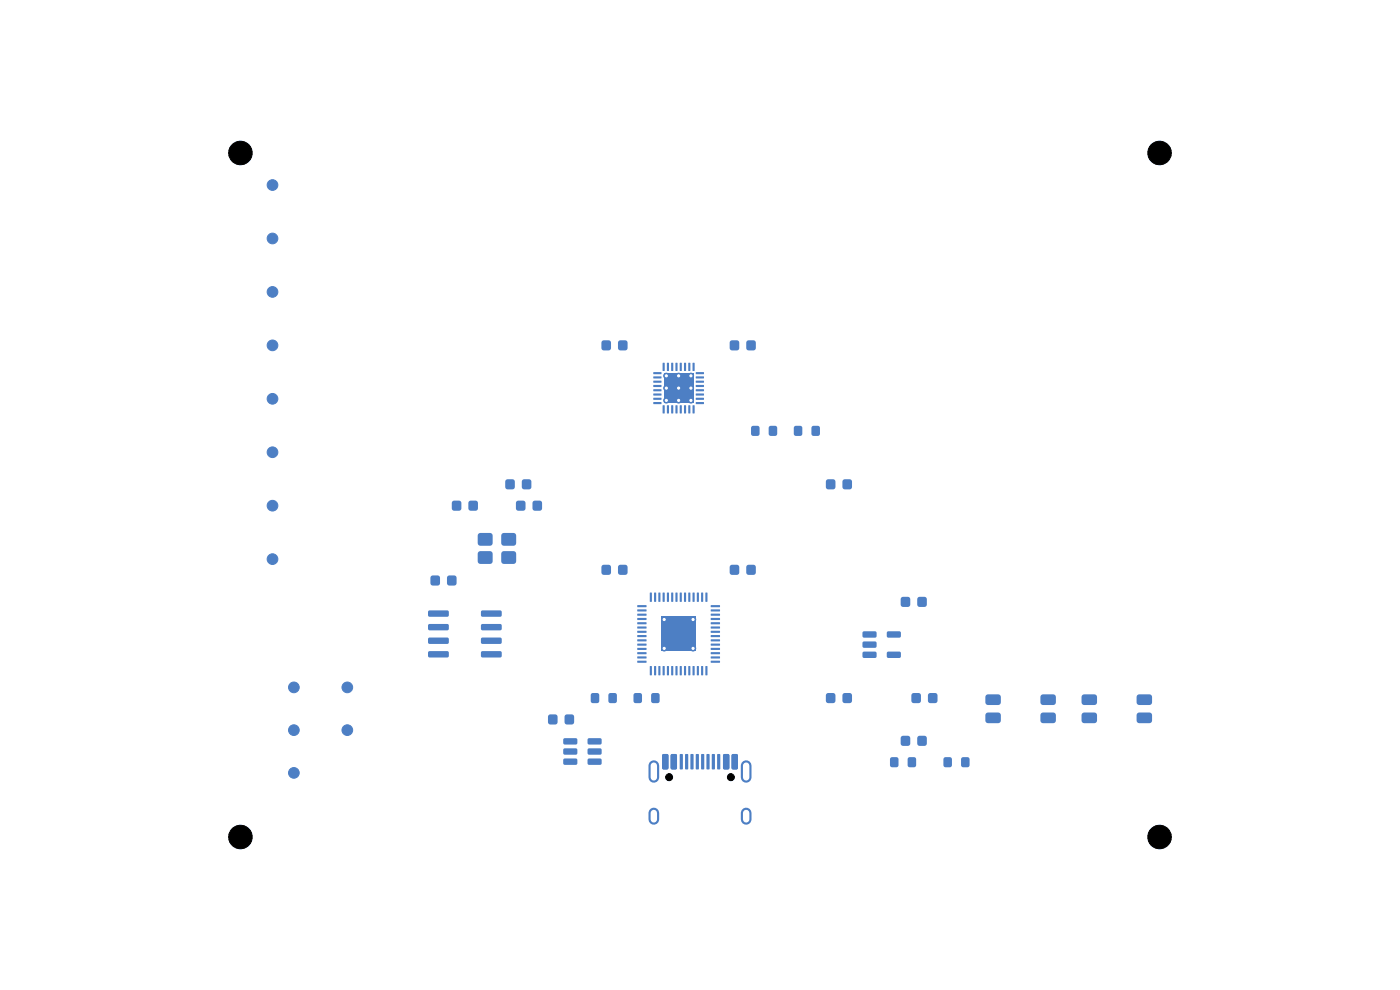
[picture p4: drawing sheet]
<svg xmlns="http://www.w3.org/2000/svg" width="297mm" height="210mm" viewBox="0 0 297 210" stroke-linecap="round" stroke-linejoin="round" font-family="sans-serif">
<g fill="#4d7fc4">
<path d="M188.9 160.7l.4-.1 1.2 .1 .1 .4-.1 1.5-.3 .2-1.3-.2-.1-.3z"/>
<path d="M192.7 160.7l.3-.1 1.2 .1 .2 .4-.2 1.5-.3 .2-1.2-.2-.2-.3z"/>
<path d="M90.9 138.2l4.1-.1 .2 .4v.8l-.3 .2h-3.9l-.2-.4z"/>
<path d="M90.9 135.3h4.1l.2 .3v.8l-.3 .2h-3.9l-.2-.3z"/>
<path d="M90.9 132.5l4.1-.1 .2 .3v.8l-.3 .2h-3.9l-.2-.3z"/>
<path d="M90.9 129.6l4.1-.1 .2 .3v.8l-.3 .2h-3.9l-.2-.3z"/>
<path d="M102.1 129.6l4.1-.1 .2 .3v.8l-.3 .2h-3.9l-.2-.3z"/>
<path d="M102.1 132.5l4.1-.1 .2 .3v.8l-.3 .2h-3.9l-.2-.3z"/>
<path d="M102.1 135.3h4.1l.2 .3v.8l-.3 .2h-3.9l-.2-.3z"/>
<path d="M102.1 138.2l4.1-.1 .2 .4v.8l-.3 .2h-3.9l-.2-.4z"/>
</g>
<g fill="#4d7fc4" stroke="#4d7fc4" stroke-width=".21">
<circle cx="57.8" cy="95.9" r="1.13"/>
<circle cx="62.3" cy="154.9" r="1.13"/>
<circle cx="73.7" cy="154.9" r="1.13"/>
<circle cx="57.8" cy="84.6" r="1.13"/>
<circle cx="57.8" cy="118.6" r="1.13"/>
</g>
<g fill="#4d7fc4">
<path d="M193.5 147.2l.3-.2h1.1l.3 .2 .2 .3v1.1l-.2 .4-.3 .2h-1.1l-.3-.2-.2-.4v-1.1z"/>
<path d="M197 147.2l.4-.2h1l.3 .2 .2 .3v1.1l-.2 .4-.3 .2h-1l-.4-.2-.1-.4v-1.1z"/>
<path d="M175.3 101.8l.4-.1h1l.4 .1 .1 .4v1.1l-.1 .4-.4 .1h-1l-.4-.1-.1-.4v-1.1z"/>
<path d="M178.9 101.8l.3-.1h1l.4 .1 .2 .4v1.1l-.2 .4-.4 .1h-1l-.3-.1-.2-.4v-1.1z"/>
<path d="M200.3 160.7l.3-.1 1.2 .1 .2 .4-.2 1.5-.3 .2-1.2-.2-.2-.3z"/>
<path d="M204 160.7l.3-.1 1.3 .1 .1 .4-.1 1.5-.4 .2-1.2-.2-.1-.3z"/>
<path d="M191.2 156.2l.4-.1h1l.4 .1 .1 .4v1.1l-.1 .4-.4 .1h-1l-.4-.1-.1-.4v-1.1z"/>
<path d="M194.7 156.2l.4-.1h1l.4 .1 .1 .4v1.1l-.1 .4-.4 .1h-1l-.4-.1-.1-.4v-1.1z"/>
<path d="M116.4 151.7l.4-.2h1l.3 .2 .2 .3v1.2l-.2 .3-.3 .2h-1l-.4-.2-.2-.3v-1.2z"/>
<path d="M119.9 151.7l.4-.2h1l.4 .2 .1 .3v1.2l-.1 .3-.4 .2h-1l-.4-.2-.1-.3v-1.2z"/>
<path d="M209.2 151.3l.4-.2h2.2a.57 .57 0 0 1 .5 .6v1.1a.57 .57 0 0 1-.5 .6h-2.2a.57 .57 0 0 1-.6-.6v-1.1z"/>
<path d="M220.9 151.3l.4-.2h2.1a.57 .57 0 0 1 .6 .6v1.1a.57 .57 0 0 1-.6 .6h-2.1a.57 .57 0 0 1-.6-.6v-1.1z"/>
<path d="M209.2 147.5l.4-.2h2.2a.57 .57 0 0 1 .5 .6v1.1a.57 .57 0 0 1-.5 .6h-2.2a.57 .57 0 0 1-.6-.6v-1.1z"/>
<path d="M220.9 147.5l.4-.2h2.1a.57 .57 0 0 1 .6 .6v1.1a.57 .57 0 0 1-.6 .6h-2.1a.57 .57 0 0 1-.6-.6v-1.1z"/>
<path d="M183.1 138.3l2.7-.1 .2 .4-.1 .8-.3 .2h-2.4l-.2-.4z"/>
<path d="M183.1 136.2l2.7-.1 .2 .3-.1 .8-.3 .2h-2.4l-.2-.3z"/>
<path d="M183.1 134l2.7-.1 .2 .4-.1 .8-.3 .2-2.4-.1-.2-.3z"/>
<path d="M188.2 134l2.7-.1 .2 .4v.8l-.3 .2-2.5-.1-.2-.3z"/>
<path d="M188.2 138.3l2.7-.1 .2 .4v.8l-.3 .2h-2.5l-.2-.4z"/>
<path d="M134.5 147.1l.3-.1 1.3 .1 .1 .4-.1 1.5-.4 .2-1.2-.2-.1-.3z"/>
<path d="M138.3 147.1l.3-.1 1.2 .1 .1 .4-.1 1.5-.3 .2-1.2-.2-.2-.3z"/>
<path d="M191.2 126.7l.4-.1h1l.4 .1 .1 .4v1.1l-.1 .4-.4 .2h-1l-.4-.2-.1-.4v-1.1z"/>
<path d="M194.7 126.7l.4-.1h1l.4 .1 .1 .4v1.1l-.1 .4-.4 .2h-1l-.4-.2-.1-.4v-1.1z"/>
<path d="M107.3 101.8l.4-.1h1l.4 .1 .1 .4v1.1l-.1 .4-.4 .1h-1l-.4-.1-.1-.4v-1.1z"/>
<path d="M110.8 101.8l.4-.1h1l.4 .1 .1 .4v1.1l-.1 .4-.4 .1h-1l-.4-.1-.1-.4v-1.1z"/>
<path d="M109.6 106.3l.4-.1h1l.3 .1 .2 .4v1.1l-.2 .4-.3 .1h-1l-.4-.1-.2-.4v-1.1z"/>
<path d="M113.1 106.3l.4-.1h1l.4 .1 .1 .4v1.1l-.1 .4-.4 .1h-1l-.4-.1-.1-.4v-1.1z"/>
<path d="M168.5 90.5l.3-.2 1.3 .2 .1 .3-.1 1.5-.3 .2-1.3-.2-.1-.3z"/>
<path d="M172.3 90.5l.3-.2 1.2 .2 .2 .3-.2 1.5-.3 .2-1.2-.2-.2-.3z"/>
<path d="M138.6 85.3h1.6l.1 .3-1.6 .1z"/>
<path d="M138.6 84.4h1.6l.1 .3-1.6 .1z"/>
<path d="M138.6 83.5h1.6l.1 .3-1.6 .1z"/>
<path d="M138.6 82.6h1.6l.1 .3-1.6 .1z"/>
<path d="M138.6 81.7h1.6l.1 .3-1.6 .1z"/>
<path d="M138.6 80.8l1.6-.1 .1 .4-1.6 .1z"/>
<path d="M138.6 79.9l1.6-.1 .1 .4-1.6 .1z"/>
<path d="M138.6 79l1.6-.1 .1 .4-1.6 .1z"/>
<path d="M140.6 77l.4 .1-.1 1.6-.3-.1z"/>
<path d="M141.5 77l.4 .1-.1 1.6-.3-.1z"/>
<path d="M142.4 77l.4 .1-.1 1.6-.3-.1z"/>
<path d="M143.3 77l.4 .1-.1 1.6-.3-.1z"/>
<path d="M144.2 77l.4 .1-.1 1.6-.3-.1z"/>
<path d="M145.1 77l.5 .1-.2 1.6-.3-.1z"/>
<path d="M146 77l.5 .1-.2 1.6-.3-.1z"/>
<path d="M146.9 77l.5 .1-.1 1.6-.4-.1z"/>
<path d="M147.6 79l1.6-.1 .2 .4-1.7 .1z"/>
<path d="M147.6 79.9l1.6-.1 .2 .4-1.7 .1z"/>
<path d="M147.6 80.8l1.6-.1 .2 .4-1.7 .1z"/>
<path d="M147.6 81.7h1.6l.2 .3-1.7 .1z"/>
<path d="M147.6 82.6h1.6l.2 .3-1.7 .1z"/>
<path d="M147.6 83.5h1.6l.2 .3-1.7 .1z"/>
<path d="M147.6 84.4h1.6l.2 .3-1.7 .1z"/>
<path d="M147.6 85.3h1.6l.2 .3-1.7 .1z"/>
<path d="M146.9 86l.5 .1-.1 1.6-.4-.1z"/>
<path d="M146 86l.5 .1-.2 1.6-.3-.1z"/>
<path d="M145.1 86l.5 .1-.2 1.6-.3-.1z"/>
<path d="M144.2 86l.4 .1-.1 1.6-.3-.1z"/>
<path d="M143.3 86l.4 .1-.1 1.6-.3-.1z"/>
<path d="M142.4 86l.4 .1-.1 1.6-.3-.1z"/>
<path d="M141.5 86l.4 .1-.1 1.6-.3-.1z"/>
<path d="M140.6 86l.4 .1-.1 1.6-.3-.1z"/>
</g>
<g fill="#4d7fc4" stroke="#4d7fc4" stroke-width=".21">
<circle cx="141.4" cy="79.7" r=".57"/>
<circle cx="141.4" cy="82.3" r=".57"/>
<circle cx="141.4" cy="84.9" r=".57"/>
<circle cx="144" cy="79.7" r=".57"/>
<circle cx="144" cy="82.3" r=".57"/>
</g>
<path d="M140.8 79.2h6.3v6.3h-6.3z" fill="#4d7fc4"/>
<g fill="#4d7fc4" stroke="#4d7fc4" stroke-width=".21">
<circle cx="144" cy="84.9" r=".57"/>
<circle cx="146.6" cy="79.7" r=".57"/>
<circle cx="146.6" cy="82.3" r=".57"/>
<circle cx="146.6" cy="84.9" r=".57"/>
</g>
<g fill="#4d7fc4">
<path d="M229.6 151.3l.4-.2h2.2a.57 .57 0 0 1 .5 .6v1.1a.57 .57 0 0 1-.5 .6h-2.2a.57 .57 0 0 1-.6-.6v-1.1z"/>
<path d="M241.3 151.3l.4-.2h2.1a.57 .57 0 0 1 .6 .6v1.1a.57 .57 0 0 1-.6 .6h-2.1a.57 .57 0 0 1-.6-.6v-1.1z"/>
<path d="M229.6 147.5l.4-.2h2.2a.57 .57 0 0 1 .5 .6v1.1a.57 .57 0 0 1-.5 .6h-2.2a.57 .57 0 0 1-.6-.6v-1.1z"/>
<path d="M241.3 147.5l.4-.2h2.1a.57 .57 0 0 1 .6 .6v1.1a.57 .57 0 0 1-.6 .6h-2.1a.57 .57 0 0 1-.6-.6v-1.1z"/>
<path d="M154.9 119.9l.4-.1h1l.4 .1 .1 .4v1.1l-.1 .4-.4 .2h-1l-.4-.2-.1-.4v-1.1z"/>
<path d="M158.5 119.9l.3-.1h1l.4 .1 .1 .4v1.1l-.1 .4-.4 .2h-1l-.3-.2-.2-.4v-1.1z"/>
</g>
<circle cx="57.8" cy="107.3" r="1.13" fill="#4d7fc4" stroke="#4d7fc4" stroke-width=".21"/>
<g fill="#4d7fc4">
<path d="M125.5 147.1l.3-.1 1.2 .1 .1 .4-.1 1.5-.3 .2-1.2-.2-.2-.3z"/>
<path d="M129.2 147.1l.3-.1 1.2 .1 .2 .4-.2 1.5-.3 .2-1.2-.2-.1-.3z"/>
</g>
<g fill="#4d7fc4" stroke="#4d7fc4" stroke-width=".21">
<circle cx="57.8" cy="61.9" r="1.13"/>
<circle cx="62.3" cy="145.8" r="1.13"/>
<circle cx="57.8" cy="73.3" r="1.13"/>
<circle cx="62.3" cy="164" r="1.13"/>
<circle cx="57.8" cy="39.3" r="1.13"/>
<circle cx="57.8" cy="50.6" r="1.13"/>
<circle cx="73.7" cy="145.8" r="1.13"/>
</g>
<g fill="#4d7fc4">
<path d="M91.5 122.2l.3-.1h1l.4 .1 .1 .4v1.1l-.1 .4-.4 .1h-1l-.3-.1-.2-.4v-1.1z"/>
<path d="M95 122.2l.3-.1h1.1l.3 .1 .2 .4v1.1l-.2 .4-.3 .1h-1.1l-.3-.1-.2-.4v-1.1z"/>
<path d="M159.5 90.5l.3-.2 1.2 .2 .1 .3-.1 1.5-.3 .2-1.2-.2-.2-.3z"/>
<path d="M163.2 90.5l.3-.2 1.2 .2 .2 .3-.2 1.5-.3 .2-1.2-.2-.1-.3z"/>
<path d="M96 106.3l.4-.1h1l.3 .1 .2 .4v1.1l-.2 .4-.3 .1h-1l-.4-.1-.2-.4v-1.1z"/>
<path d="M99.5 106.3l.4-.1h1l.3 .1 .2 .4v1.1l-.2 .4-.3 .1h-1l-.4-.1-.1-.4v-1.1z"/>
<path d="M127.7 72.3l.4-.1h1l.4 .1 .1 .4v1.1l-.1 .4-.4 .1h-1l-.4-.1-.1-.4v-1.1z"/>
<path d="M131.2 72.3l.4-.1h1l.4 .1 .1 .4v1.1l-.1 .4-.4 .1h-1l-.4-.1-.1-.4v-1.1z"/>
<path d="M154.9 72.3l.4-.1h1l.4 .1 .1 .4v1.1l-.1 .4-.4 .1h-1l-.4-.1-.1-.4v-1.1z"/>
<path d="M158.5 72.3l.3-.1h1l.4 .1 .1 .4v1.1l-.1 .4-.4 .1h-1l-.3-.1-.2-.4v-1.1z"/>
<path d="M175.3 147.2l.4-.2h1l.4 .2 .1 .3v1.1l-.1 .4-.4 .2h-1l-.4-.2-.1-.4v-1.1z"/>
<path d="M178.9 147.2l.3-.2h1l.4 .2 .2 .3v1.1l-.2 .4-.4 .2h-1l-.3-.2-.2-.4v-1.1z"/>
<path d="M135.2 140.2l1.9-.1 .1 .4-.1 .1h-1.8z"/>
<path d="M135.2 139.3l1.9-.1 .1 .4-.1 .1h-1.8z"/>
<path d="M135.2 138.4l1.9-.1 .1 .4-.1 .1h-1.8z"/>
<path d="M135.2 137.5l1.9-.1 .1 .4-.1 .1h-1.8z"/>
<path d="M135.2 136.6l1.9-.1 .1 .4-.1 .1h-1.8z"/>
<path d="M135.2 135.6h1.9l.1 .4-.1 .1h-1.8z"/>
<path d="M135.2 134.7h1.9l.1 .3-.1 .2h-1.8z"/>
<path d="M135.2 133.8h1.9l.1 .3-.1 .2h-1.8z"/>
<path d="M135.2 132.9h1.9l.1 .3-.1 .1h-1.8z"/>
<path d="M135.2 132h1.9l.1 .3-.1 .1h-1.8z"/>
<path d="M135.2 131.1h1.9l.1 .3-.1 .1h-1.8z"/>
<path d="M135.2 130.2h1.9l.1 .3-.1 .1h-1.8z"/>
<path d="M135.2 129.3h1.9l.1 .3-.1 .1h-1.8z"/>
<path d="M135.2 128.4h1.9l.1 .3-.1 .1h-1.8z"/>
<path d="M137.9 125.7l.4 .1v1.8l-.1 .1-.4-.1z"/>
<path d="M138.8 125.7l.4 .1v1.8l-.1 .1-.3-.1z"/>
<path d="M139.7 125.7l.4 .1v1.8l-.1 .1-.3-.1z"/>
<path d="M140.6 125.7l.4 .1v1.8l-.1 .1-.3-.1z"/>
<path d="M141.5 125.7l.4 .1v1.8l-.1 .1-.3-.1z"/>
<path d="M142.4 125.7l.4 .1v1.8l-.1 .1-.3-.1z"/>
<path d="M143.3 125.7l.4 .1v1.8l-.1 .1-.3-.1z"/>
<path d="M144.2 125.7l.4 .1v1.8l-.1 .1-.3-.1z"/>
<path d="M145.1 125.7l.5 .1v1.8l-.2 .1-.3-.1z"/>
<path d="M146 125.7l.5 .1v1.8l-.2 .1-.3-.1z"/>
<path d="M146.9 125.7l.5 .1v1.8l-.1 .1-.4-.1z"/>
<path d="M147.9 125.7l.4 .1v1.8l-.1 .1-.4-.1z"/>
<path d="M148.8 125.7l.4 .1v1.8l-.1 .1-.4-.1z"/>
<path d="M149.7 125.7l.4 .1v1.8l-.1 .1-.4-.1z"/>
<path d="M150.8 128.4h1.8l.2 .3-.2 .1h-1.7z"/>
<path d="M150.8 129.3h1.8l.2 .3-.2 .1h-1.7z"/>
<path d="M150.8 130.2h1.8l.2 .3-.2 .1h-1.7z"/>
<path d="M150.8 131.1h1.8l.2 .3-.2 .1h-1.7z"/>
<path d="M150.8 132h1.8l.2 .3-.2 .1h-1.7z"/>
<path d="M150.8 132.9h1.8l.2 .3-.2 .1h-1.7z"/>
<path d="M150.8 133.8h1.8l.2 .3-.2 .2h-1.7z"/>
<path d="M150.8 134.7h1.8l.2 .3-.2 .2h-1.7z"/>
<path d="M150.8 135.6h1.8l.2 .4-.2 .1h-1.7z"/>
<path d="M150.8 136.6l1.8-.1 .2 .4-.2 .1h-1.7z"/>
<path d="M150.8 137.5l1.8-.1 .2 .4-.2 .1h-1.7z"/>
<path d="M150.8 138.4l1.8-.1 .2 .4-.2 .1h-1.7z"/>
<path d="M150.8 139.3l1.8-.1 .2 .4-.2 .1h-1.7z"/>
<path d="M150.8 140.2l1.8-.1 .2 .4-.2 .1h-1.7z"/>
<path d="M149.7 141.3l.4 .1v1.8l-.1 .1-.4-.1z"/>
<path d="M148.8 141.3l.4 .1v1.8l-.1 .1-.4-.1z"/>
<path d="M147.9 141.3l.4 .1v1.8l-.1 .1-.4-.1z"/>
<path d="M146.9 141.3l.5 .1v1.8l-.1 .1-.4-.1z"/>
<path d="M146 141.3l.5 .1v1.8l-.2 .1-.3-.1z"/>
<path d="M145.1 141.3l.5 .1v1.8l-.2 .1-.3-.1z"/>
<path d="M144.2 141.3l.4 .1v1.8l-.1 .1-.3-.1z"/>
<path d="M143.3 141.3l.4 .1v1.8l-.1 .1-.3-.1z"/>
<path d="M142.4 141.3l.4 .1v1.8l-.1 .1-.3-.1z"/>
<path d="M141.5 141.3l.4 .1v1.8l-.1 .1-.3-.1z"/>
<path d="M140.6 141.3l.4 .1v1.8l-.1 .1-.3-.1z"/>
<path d="M139.7 141.3l.4 .1v1.8l-.1 .1-.3-.1z"/>
<path d="M138.8 141.3l.4 .1v1.8l-.1 .1-.3-.1z"/>
<path d="M137.9 141.3l.4 .1v1.8l-.1 .1-.4-.1z"/>
</g>
<g fill="#4d7fc4" stroke="#4d7fc4" stroke-width=".21">
<circle cx="140.9" cy="131.4" r=".57"/>
<circle cx="140.9" cy="137.5" r=".57"/>
</g>
<path d="M140.3 130.9h7.3v7.2h-7.3z" fill="#4d7fc4"/>
<g fill="#4d7fc4" stroke="#4d7fc4" stroke-width=".21">
<circle cx="147" cy="131.4" r=".57"/>
<circle cx="147" cy="137.5" r=".57"/>
</g>
<g fill="#4d7fc4">
<path d="M119.6 161l2.7-.1 .2 .3v.8l-.4 .3-2.4-.1-.2-.3z"/>
<path d="M119.6 158.8h2.7l.2 .3v.8l-.4 .2h-2.4l-.2-.3z"/>
<path d="M119.6 156.7l2.7-.1 .2 .3v.8l-.4 .2h-2.4l-.2-.3z"/>
<path d="M124.7 156.7l2.7-.1 .2 .3v.8l-.3 .2h-2.5l-.2-.3z"/>
<path d="M124.7 158.8h2.7l.2 .3v.8l-.3 .2h-2.5l-.2-.3z"/>
<path d="M124.7 161l2.7-.1 .2 .3v.8l-.3 .3-2.5-.1-.2-.3z"/>
<path d="M101.5 113.2l.4-.1h2a.57 .57 0 0 1 .6 .5v1.6a.57 .57 0 0 1-.6 .6h-2a.57 .57 0 0 1-.6-.6v-1.6z"/>
<path d="M106.5 113.2l.4-.1h2a.57 .57 0 0 1 .6 .5v1.6a.57 .57 0 0 1-.6 .6h-2a.57 .57 0 0 1-.6-.6v-1.6z"/>
<path d="M106.5 117.1l.4-.2h2a.57 .57 0 0 1 .6 .6v1.6a.57 .57 0 0 1-.6 .5h-2a.57 .57 0 0 1-.6-.5v-1.6z"/>
<path d="M101.5 117.1l.4-.2h2a.57 .57 0 0 1 .6 .6v1.6a.57 .57 0 0 1-.6 .5h-2a.57 .57 0 0 1-.6-.5v-1.6z"/>
<path d="M127.7 119.9l.4-.1h1l.4 .1 .1 .4v1.1l-.1 .4-.4 .2h-1l-.4-.2-.1-.4v-1.1z"/>
<path d="M131.2 119.9l.4-.1h1l.4 .1 .1 .4v1.1l-.1 .4-.4 .2h-1l-.4-.2-.1-.4v-1.1z"/>
<path d="M155.3 160l.9-.1 .3 .2v2.8l-.2 .3h-.8l-.3-.2z"/>
<path d="M153.5 160l.9-.1 .3 .2v2.8l-.2 .3h-.8l-.3-.2z"/>
<path d="M151 160l.5-.1 .2 .2v3l-.2 .1h-.4l-.1-.1z"/>
<path d="M148.8 160l.4-.1 .2 .2v3l-.2 .1h-.4l-.1-.1z"/>
<path d="M147.6 160l.5-.1 .2 .2v3l-.2 .1h-.4l-.1-.1z"/>
<path d="M145.4 160l.4-.1 .2 .2v3l-.2 .1h-.4l-.1-.1z"/>
<path d="M142.4 160l.9-.1 .3 .2v2.8l-.2 .3h-.8l-.3-.2z"/>
<path d="M140.6 160l.9-.1 .3 .2v2.8l-.2 .3h-.8l-.3-.2z"/>
<path d="M144.2 160l.5-.1 .2 .2v3l-.2 .1h-.4l-.1-.1z"/>
<path d="M146.5 160l.5-.1 .1 .2v3l-.1 .1h-.4l-.1-.1z"/>
<path d="M149.9 160l.5-.1 .1 .2v3l-.1 .1h-.4l-.1-.1z"/>
<path d="M152.2 160l.4-.1 .2 .2v3l-.2 .1h-.4l-.1-.1z"/>
</g>
<path d="M138.7 162.4v2.5M138.7 172.5v1.3M158.3 162.4v2.5M158.3 172.5v1.3" fill="none" stroke="#4d7fc4" stroke-width="2.3"/>
<g fill="#000" stroke="#000" stroke-width=".21">
<circle cx="51" cy="32.5" r="2.49"/>
<circle cx="246" cy="32.5" r="2.49"/>
<circle cx="51" cy="177.6" r="2.49"/>
<circle cx="141.9" cy="164.9" r=".74"/>
<circle cx="155.1" cy="164.9" r=".74"/>
<circle cx="246" cy="177.6" r="2.49"/>
</g>
<g fill="#fff" stroke="#fff" stroke-width=".21">
<circle cx="141.4" cy="79.7" r=".23"/>
<circle cx="141.4" cy="82.3" r=".23"/>
<circle cx="141.4" cy="84.9" r=".23"/>
<circle cx="144" cy="79.7" r=".23"/>
<circle cx="144" cy="82.3" r=".23"/>
<circle cx="144" cy="84.9" r=".23"/>
<circle cx="146.6" cy="79.7" r=".23"/>
<circle cx="146.6" cy="82.3" r=".23"/>
<circle cx="146.6" cy="84.9" r=".23"/>
<circle cx="140.9" cy="131.4" r=".23"/>
<circle cx="140.9" cy="137.5" r=".23"/>
<circle cx="147" cy="131.4" r=".23"/>
<circle cx="147" cy="137.5" r=".23"/>
</g>
<path d="M138.7 162.4v2.5M138.7 172.5v1.3M158.3 162.4v2.5M158.3 172.5v1.3" fill="none" stroke="#fff" stroke-width="1.4"/>
</svg>
